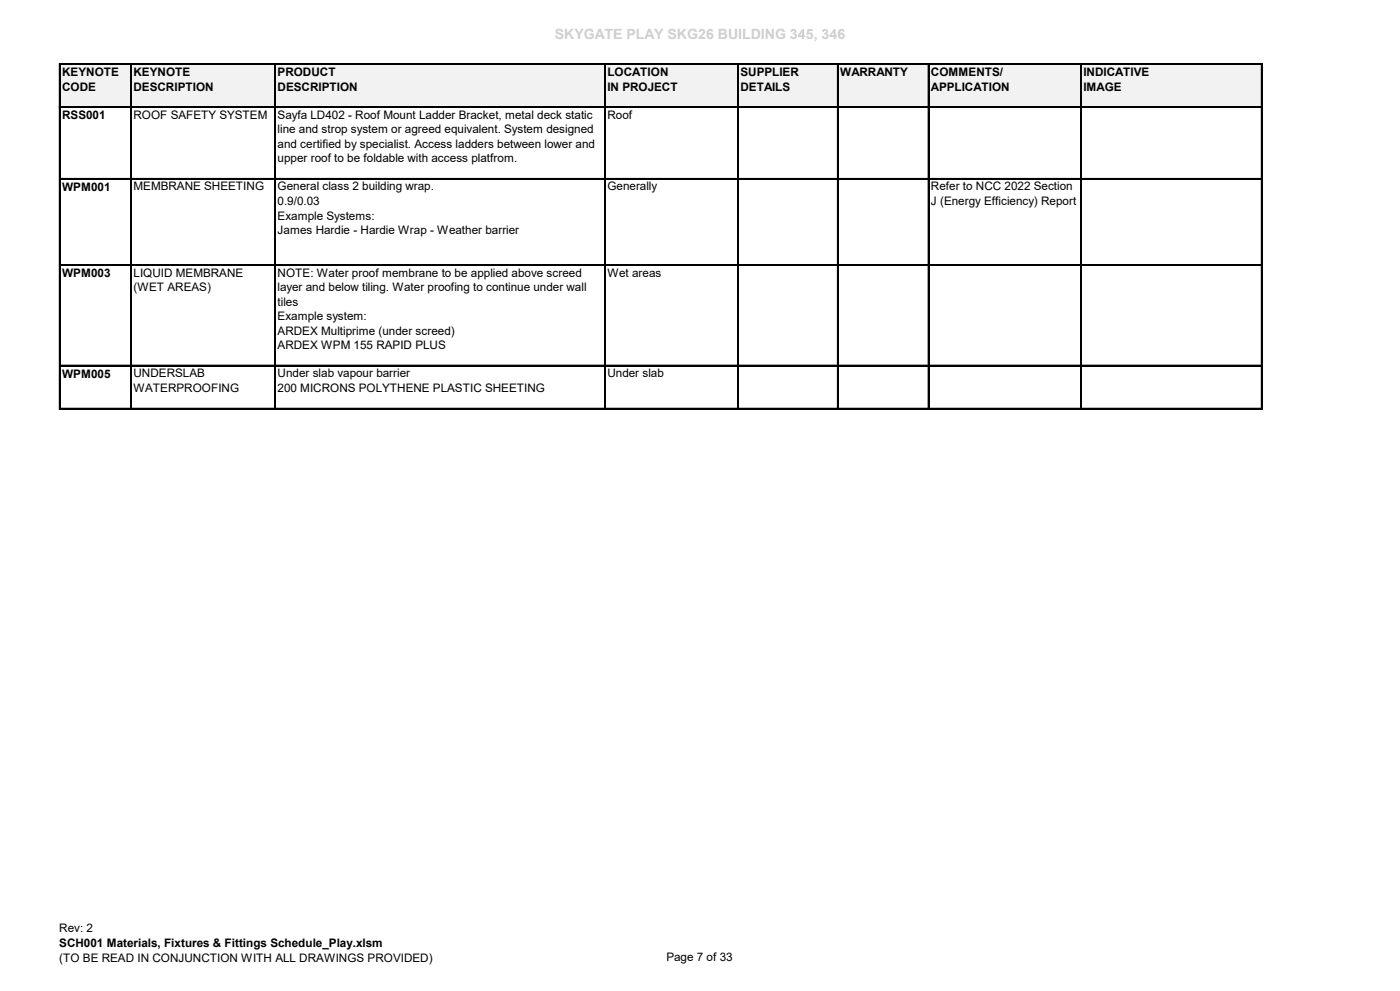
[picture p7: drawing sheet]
<svg xmlns="http://www.w3.org/2000/svg" width="420mm" height="297mm" viewBox="0 0 420 297" stroke-linecap="round" stroke-linejoin="round" font-family="sans-serif">
<defs><g id="words">
<text font-size="4.2" fill="#cecece" x="166.4" y="11.7">SKYGATE PLAY SKG26 BUILDING 345, 346</text>
<g font-size="3.5">
<text x="18.6" y="22.8">KEYNOTE</text>
<text x="40.1" y="22.8">KEYNOTE</text>
<text x="83.3" y="22.8">PRODUCT</text>
<text x="182.2" y="22.8">LOCATION</text>
<text x="222.1" y="22.8">SUPPLIER</text>
<text x="252.1" y="22.8">WARRANTY</text>
<text x="279.3" y="22.8">COMMENTS/</text>
<text x="325" y="22.8">INDICATIVE</text>
<text x="18.6" y="27.3">CODE</text>
<text x="40.1" y="27.3">DESCRIPTION</text>
<text x="83.3" y="27.3">DESCRIPTION</text>
<text x="182.2" y="27.3">IN PROJECT</text>
<text x="222.1" y="27.3">DETAILS</text>
<text x="279.3" y="27.3">APPLICATION</text>
<text x="325" y="27.3">IMAGE</text>
<text x="18.6" y="35.7">RSS001</text>
<text x="40.1" y="35.6">ROOF SAFETY SYSTEM</text>
<text x="83.3" y="35.6">Sayfa LD402 - Roof Mount Ladder Bracket, metal deck static</text>
<text x="182.2" y="35.6">Roof</text>
<text x="83.3" y="39.9">line and strop system or agreed equivalent. System designed</text>
<text x="83.3" y="44.3">and certified by specialist. Access ladders between lower and</text>
<text x="83.3" y="48.6">upper roof to be foldable with access platfrom.</text>
<text x="18.6" y="57.2">WPM001</text>
<text x="40.1" y="57.1">MEMBRANE SHEETING</text>
<text x="83.3" y="57.1">General class 2 building wrap.</text>
<text x="182.2" y="57.1">Generally</text>
<text x="279.3" y="57.1">Refer to NCC 2022 Section</text>
<text x="83.3" y="61.4">0.9/0.03</text>
<text x="83.3" y="65.8">Example Systems:</text>
<text x="279.3" y="61.4">J (Energy Efficiency) Report</text>
<text x="83.3" y="70.2">James Hardie - Hardie Wrap - Weather barrier</text>
<text x="18.6" y="83">WPM003</text>
<text x="40.1" y="82.9">LIQUID MEMBRANE</text>
<text x="83.3" y="82.9">NOTE: Water proof membrane to be applied above screed</text>
<text x="182.2" y="82.9">Wet areas</text>
<text x="40.1" y="87.3">(WET AREAS)</text>
<text x="83.3" y="87.3">layer and below tiling. Water proofing to continue under wall</text>
<text x="83.3" y="91.6">tiles</text>
<text x="83.3" y="96">Example system:</text>
<text x="83.3" y="100.3">ARDEX Multiprime (under screed)</text>
<text x="83.3" y="104.7">ARDEX WPM 155 RAPID PLUS</text>
<text x="18.6" y="113.2">WPM005</text>
<text x="40.1" y="113">UNDERSLAB</text>
<text x="83.3" y="113">Under slab vapour barrier</text>
<text x="182.2" y="113">Under slab</text>
<text x="40.1" y="117.4">WATERPROOFING</text>
<text x="83.3" y="117.4">200 MICRONS POLYTHENE PLASTIC SHEETING</text>
<text x="17.8" y="279.4">Rev: 2</text>
<text x="17.8" y="283.9">SCH001 Materials, Fixtures &amp; Fittings Schedule_Play.xlsm</text>
<text x="199.9" y="288">Page 7 of 33</text>
<text x="17.8" y="288.3">(TO BE READ IN CONJUNCTION WITH ALL DRAWINGS PROVIDED)</text>
</g>
</g></defs>
<path d="M18.1 19.4h360.5v12.8h-360.5z" fill="#f2f2f2"/>
<g fill="none" stroke="#000" stroke-width=".3">
<path d="M17.8 19.1v103.6M18.1 19.1h360.6M39.2 19.4v103.3M82.4 19.4v103.3M181.4 19.4v103.3M221.3 19.4v103.3M251.2 19.4v103.3M278.4 19.4v103.3M324.2 19.4v103.3M378.4 19.4v103.3M18.1 32h360.6M18.1 53.5h360.6"/>
<path d="M18.1 79.3h360.6M18.1 109.4h360.6M18.1 122.4h360.6"/>
</g>
<g fill="none" stroke="#000" stroke-width=".34">
<path d="M18 19.1v103.6M18.1 19.2h360.6M39.4 19.4v103.3M82.6 19.4v103.3M181.5 19.4v103.3M221.5 19.4v103.3M251.4 19.4v103.3M278.6 19.4v103.3M324.3 19.4v103.3M378.6 19.4v103.3M18.1 32.1h360.6M18.1 53.6h360.6"/>
<path d="M18.1 79.5h360.6M18.1 109.6h360.6M18.1 122.5h360.6"/>
</g>
<use href="#words"/>
</svg>
